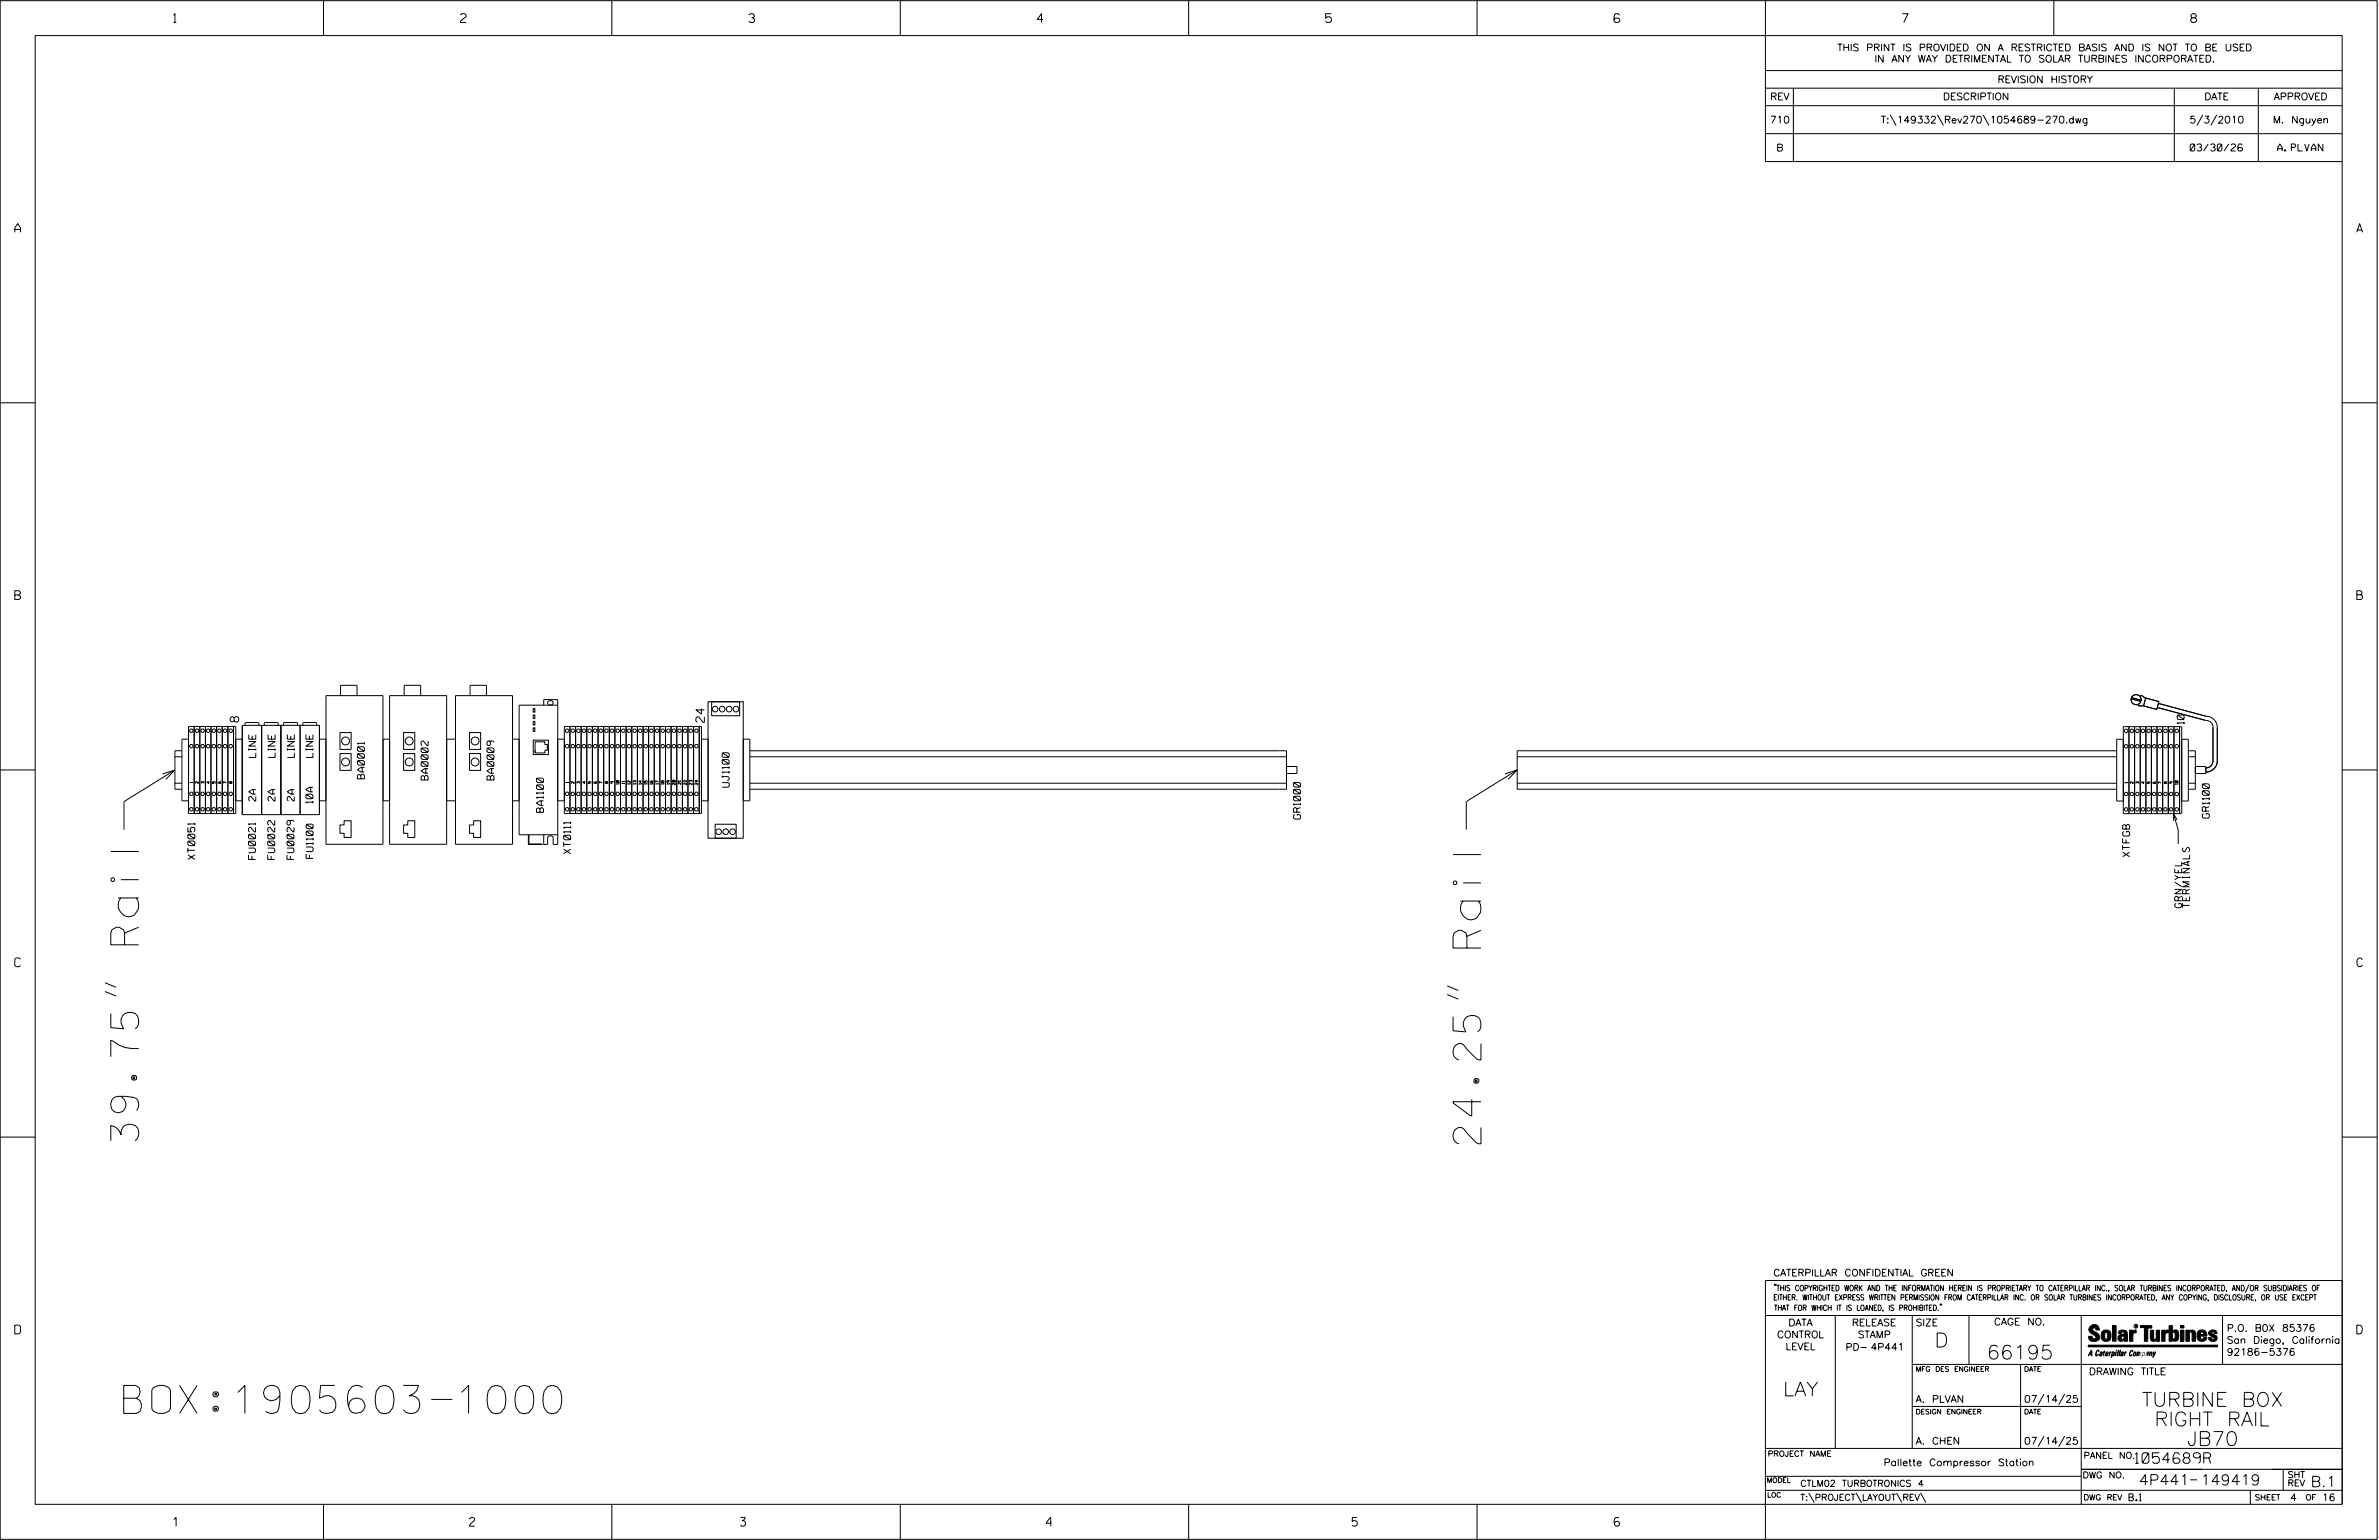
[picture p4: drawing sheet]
<svg xmlns="http://www.w3.org/2000/svg" width="864mm" height="559mm" viewBox="0 0 864 559" stroke-linecap="round" stroke-linejoin="round" font-family="sans-serif">
<defs><g id="words">
<g font-size="10.2">
<text x="50.4" y="413.9" transform="rotate(-90 50.4 413.9)">39.75&quot; Rail</text>
<text x="537.6" y="415" transform="rotate(-90 537.6 415)">24.25&quot; Rail</text>
<text x="44.9" y="512.9">BOX:1905603-1000</text>
</g>
<g font-size="5.1">
<text x="702.3" y="488.8">D</text>
<text x="721.2" y="493.2">66195</text>
<text x="647.3" y="506.5">LAY</text>
<text x="777.5" y="510.3">TURBINE BOX</text>
<text x="782.1" y="517.4">RIGHT RAIL</text>
<text x="793.9" y="524.5">JB70</text>
</g>
<g font-size="3.8">
<text x="775.1" y="531">1054689R</text>
<text x="776.5" y="538.9">4P441</text>
<text x="798.8" y="538.9">149419</text>
<text x="838.8" y="539.5">B.1</text>
</g>
<g font-size="3.2">
<text x="63" y="8.2">1</text>
<text x="167.2" y="8.2">2</text>
<text x="271.8" y="8.2">3</text>
<text x="376.5" y="8.2">4</text>
<text x="481.2" y="8.2">5</text>
<text x="690.6" y="8.2">7</text>
<text x="795.3" y="8.2">8</text>
<text x="5.4" y="84.3">A</text>
<text x="855.5" y="84.3">A</text>
<text x="5.4" y="217.5">B</text>
<text x="855.6" y="217.5">B</text>
<text x="5.4" y="350.8">C</text>
<text x="855.6" y="350.8">C</text>
<text x="5.4" y="484">D</text>
<text x="855.6" y="484">D</text>
<text x="62.8" y="553.8">1</text>
<text x="170.4" y="553.8">2</text>
<text x="268.8" y="553.8">3</text>
<text x="379.8" y="553.8">4</text>
<text x="490.8" y="553.8">5</text>
<text x="585.9" y="553.8">6</text>
</g>
<g font-size="3">
<text x="86.6" y="262" transform="rotate(-90 86.6 262)">8</text>
<text x="255.7" y="262.1" transform="rotate(-90 255.7 262.1)">24</text>
</g>
<g font-size="2.5">
<text x="666.9" y="18.5">THIS PRINT IS PROVIDED ON A RESTRICTED BASIS AND IS NOT TO BE USED</text>
<text x="680.5" y="22.6">IN ANY WAY DETRIMENTAL TO SOLAR TURBINES INCORPORATED.</text>
<text x="725.1" y="30">REVISION HISTORY</text>
<text x="642.6" y="36.3">REV</text>
<text x="705.3" y="36.3">DESCRIPTION</text>
<text x="800.2" y="36.3">DATE</text>
<text x="825.4" y="36.3">APPROVED</text>
<text x="642.5" y="44.7">710</text>
<text x="682.8" y="44.7">T:\149332\Rev270\1054689-270.dwg</text>
<text x="794.8" y="44.7">5/3/2010</text>
<text x="825.1" y="44.7">M. Nguyen</text>
<text x="644.8" y="54.8">B</text>
<text x="795.1" y="54.8">03/30/26</text>
<text x="826.8" y="54.8">A. PLVAN</text>
<text x="792.9" y="262.7" transform="rotate(-90 792.9 262.7)">10</text>
<text x="92.9" y="274.9" transform="rotate(-90 92.9 274.9)">LINE</text>
<text x="99.9" y="274.9" transform="rotate(-90 99.9 274.9)">LINE</text>
<text x="106.8" y="274.9" transform="rotate(-90 106.8 274.9)">LINE</text>
<text x="113.6" y="274.9" transform="rotate(-90 113.6 274.9)">LINE</text>
<text x="132.3" y="282.6" transform="rotate(-90 132.3 282.6)">BA0001</text>
<text x="155.4" y="283.1" transform="rotate(-90 155.4 283.1)">BA0002</text>
<text x="179.3" y="283.1" transform="rotate(-90 179.3 283.1)">BA0009</text>
<text x="264.7" y="285.6" transform="rotate(-90 264.7 285.6)">UJ1100</text>
<text x="92.8" y="290.6" transform="rotate(-90 92.8 290.6)">2A</text>
<text x="99.8" y="290.6" transform="rotate(-90 99.8 290.6)">2A</text>
<text x="106.8" y="290.6" transform="rotate(-90 106.8 290.6)">2A</text>
<text x="113.6" y="291.5" transform="rotate(-90 113.6 291.5)">10A</text>
<text x="197.3" y="294.7" transform="rotate(-90 197.3 294.7)">BA1100</text>
<text x="472.1" y="297.2" transform="rotate(-90 472.1 297.2)">GR1000</text>
<text x="802" y="296.9" transform="rotate(-90 802 296.9)">GR1100</text>
<text x="70.7" y="311.9" transform="rotate(-90 70.7 311.9)">XT0051</text>
<text x="92.7" y="311.9" transform="rotate(-90 92.7 311.9)">FU0021</text>
<text x="99.7" y="311.9" transform="rotate(-90 99.7 311.9)">FU0022</text>
<text x="106.7" y="311.9" transform="rotate(-90 106.7 311.9)">FU0029</text>
<text x="113.7" y="311.5" transform="rotate(-90 113.7 311.5)">FU1100</text>
<text x="207.1" y="309.8" transform="rotate(-90 207.1 309.8)">XT0111</text>
<text x="773.1" y="310.9" transform="rotate(-90 773.1 310.9)">XTFGB</text>
<text x="792" y="329.4" transform="rotate(-90 792 329.4)">GRN/YEL</text>
<text x="794.8" y="329.4" transform="rotate(-90 794.8 329.4)">TERMINALS</text>
<text x="643.8" y="463">CATERPILLAR CONFIDENTIAL GREEN</text>
<text x="645.1" y="485.5">CONTROL</text>
<text x="649.2" y="481.1">DATA</text>
<text x="672.3" y="481.1">RELEASE</text>
<text x="674.4" y="485.5">STAMP</text>
<text x="695.4" y="481.1">SIZE</text>
<text x="723.8" y="480.8">CAGE NO.</text>
<text x="808.4" y="483.1">P.O. B0X 85376</text>
<text x="648.2" y="489.8">LEVEL</text>
<text x="669.9" y="490">PD- 4P441</text>
<text x="808.4" y="487.5">San Diego, California</text>
<text x="808.4" y="491.8">92186-5376</text>
<text x="758.3" y="498.9">DRAWING TITLE</text>
<text x="695.4" y="508.9">A. PLVAN</text>
<text x="734.8" y="508.9">07/14/25</text>
<text x="695.4" y="524.1">A. CHEN</text>
<text x="734.8" y="524.1">07/14/25</text>
<text x="683.7" y="531.9">Pallette Compressor Station</text>
<text x="772.8" y="544.6">B.1</text>
<text x="831.4" y="544.6">4</text>
<text x="842.9" y="544.6">16</text>
</g>
<g font-size="2.3">
<text x="756.4" y="529.2">PANEL NO.</text>
<text x="653.5" y="539.4">CTLM02 TURBOTRONICS 4</text>
<text x="756" y="536.3">DWG NO.</text>
<text x="830.4" y="539.3">REV</text>
<text x="830.4" y="536.2">SHT</text>
<text x="653.5" y="544.5">T:\PROJECT\LAYOUT\REV\</text>
</g>
<g font-size="2">
<text x="643.8" y="468.4">&quot;THIS COPYRIGHTED WORK AND THE INFORMATION HEREIN IS PROPRIETARY TO CATERPILLAR INC., SOLAR TURBINES INCORPORATED, AND/OR SUBSIDIARIES OF</text>
<text x="643.8" y="471.8">EITHER. WITHOUT EXPRESS WRITTEN PERMISSION FROM CATERPILLAR INC. OR SOLAR TURBINES INCORPORATED, ANY COPYING, DISCLOSURE, OR USE EXCEPT</text>
<text x="644" y="475.6">THAT FOR WHICH IT IS LOANED, IS PROHIBITED.&quot;</text>
<text x="641.7" y="528.5">PROJECT NAME</text>
<text x="756.3" y="544.3">DWG REV</text>
<text x="818.5" y="544.3">SHEET</text>
<text x="836.9" y="544.3">OF</text>
</g>
<g font-size="1.8">
<text x="695.4" y="497.6">MFG DES ENGINEER</text>
<text x="734.8" y="497.6">DATE</text>
<text x="695.4" y="513.1">DESIGN ENGINEER</text>
<text x="734.8" y="513.1">DATE</text>
<text x="641.3" y="538">MODEL</text>
<text x="641.5" y="543.3">LOC</text>
</g>
<g font-size="1">
<text x="70" y="284.1" transform="rotate(-90 70 284.1)">1</text>
<text x="72" y="284.3" transform="rotate(-90 72 284.3)">2</text>
<text x="74" y="284.3" transform="rotate(-90 74 284.3)">3</text>
<text x="76.1" y="284.3" transform="rotate(-90 76.1 284.3)">4</text>
<text x="78.1" y="284.3" transform="rotate(-90 78.1 284.3)">5</text>
<text x="80.2" y="284.3" transform="rotate(-90 80.2 284.3)">6</text>
<text x="82.2" y="284.3" transform="rotate(-90 82.2 284.3)">7</text>
<text x="84.2" y="284.3" transform="rotate(-90 84.2 284.3)">8</text>
<text x="206.4" y="284.1" transform="rotate(-90 206.4 284.1)">1</text>
<text x="208.4" y="284.3" transform="rotate(-90 208.4 284.3)">2</text>
<text x="210.5" y="284.3" transform="rotate(-90 210.5 284.3)">3</text>
<text x="212.5" y="284.3" transform="rotate(-90 212.5 284.3)">4</text>
<text x="214.5" y="284.3" transform="rotate(-90 214.5 284.3)">5</text>
<text x="216.6" y="284.3" transform="rotate(-90 216.6 284.3)">6</text>
<text x="218.6" y="284.3" transform="rotate(-90 218.6 284.3)">7</text>
<text x="220.7" y="284.3" transform="rotate(-90 220.7 284.3)">8</text>
<text x="222.7" y="284.3" transform="rotate(-90 222.7 284.3)">9</text>
<text x="224.7" y="284.6" transform="rotate(-90 224.7 284.6)">10</text>
<text x="226.8" y="284.4" transform="rotate(-90 226.8 284.4)">11</text>
<text x="228.8" y="284.6" transform="rotate(-90 228.8 284.6)">12</text>
<text x="230.9" y="284.6" transform="rotate(-90 230.9 284.6)">13</text>
<text x="232.9" y="284.6" transform="rotate(-90 232.9 284.6)">14</text>
<text x="234.9" y="284.6" transform="rotate(-90 234.9 284.6)">15</text>
<text x="237" y="284.6" transform="rotate(-90 237 284.6)">16</text>
<text x="239" y="284.6" transform="rotate(-90 239 284.6)">17</text>
<text x="241.1" y="284.6" transform="rotate(-90 241.1 284.6)">18</text>
<text x="243.1" y="284.6" transform="rotate(-90 243.1 284.6)">19</text>
<text x="245.1" y="284.8" transform="rotate(-90 245.1 284.8)">20</text>
<text x="247.2" y="284.6" transform="rotate(-90 247.2 284.6)">21</text>
<text x="249.2" y="284.8" transform="rotate(-90 249.2 284.8)">22</text>
<text x="251.3" y="284.8" transform="rotate(-90 251.3 284.8)">23</text>
<text x="253.3" y="284.8" transform="rotate(-90 253.3 284.8)">24</text>
<text x="772.3" y="284.1" transform="rotate(-90 772.3 284.1)">1</text>
<text x="774.4" y="284.3" transform="rotate(-90 774.4 284.3)">2</text>
<text x="776.4" y="284.3" transform="rotate(-90 776.4 284.3)">3</text>
<text x="778.4" y="284.3" transform="rotate(-90 778.4 284.3)">4</text>
<text x="780.5" y="284.3" transform="rotate(-90 780.5 284.3)">5</text>
<text x="782.5" y="284.3" transform="rotate(-90 782.5 284.3)">6</text>
<text x="784.6" y="284.3" transform="rotate(-90 784.6 284.3)">7</text>
<text x="786.6" y="284.3" transform="rotate(-90 786.6 284.3)">8</text>
<text x="788.6" y="284.3" transform="rotate(-90 788.6 284.3)">9</text>
<text x="790.7" y="284.6" transform="rotate(-90 790.7 284.6)">10</text>
</g>
<text font-size=".9" x="775.1" y="481.7">R</text>
</g></defs>
<g fill="none" stroke="#000" stroke-width=".36">
<path d="M.1 .2h862.8v558.4h-862.8zM12.8 12.9h837.4v533h-837.4zM117.4 .2v12.7M222.1 .2v12.7M326.8 .2v12.7M431.5 .2v12.7M536.2 .2v12.7M587.9 5.5l-.5-.5h-1l-.5 1v1.7l.5 .4h1l.6-.4v-.6l-.6-.5h-1l-.5 .5M640.9 .2v58.4h209.3M745.6 .2v12.7M640.9 25.6h209.3M640.9 32h209.3"/>
<path d="M640.9 38.3h209.3M651 32v26.6M789.3 32v26.6M819.8 32v26.6M640.9 48.5h209.3M686.2 41.7l2.1 3.8M703.3 41.7l2.2 3.8M719.9 41.7l2.1 3.8M799.6 41.7l-2.1 3.8M804.7 41.7l-2.2 3.8M.1 146.2h12.7M850.2 146.2h12.7"/>
<path d="M123.6 252.4v-3.7h6v3.7M146.7 252.4v-3.7h6v3.7M170.6 252.4v-3.7h6v3.7M193.6 259.4h.6v1.3h-.6zM193.6 257.1h.6v1.3h-.6zM197.4 255.9v-2h5.1v52.5h-1.7v-2.3a1.03 1.03 0 0 0-1-.9 1.03 1.03 0 0 0-1 .9v2.3h-1.4v-3.5M202.5 255.9h-14v47h14M257 254.6h12.8v49.6h-12.8zM258.3 254.6h10.2v5.1h-10.2zM773.6 253.6l3.5 .9M773.7 253.2l3.5 .9M776 256l2.3 .2"/>
<path d="M777 252.3l2.1 1M778.9 253.3l4.8 1.3-.8 2.8-4.8-1.2zM783.1 256.7l17.3 4.6a2.67 2.67 0 0 1 2.9 2.6v12.2a2.53 2.53 0 0 1-2.6 2.5M783.5 255.2l17.3 4.7a4 4 0 0 1 4.1 4v12.2a4.1 4.1 0 0 1-4.2 4M.1 279.4h12.7M63.5 274.6h2.5M63.5 279.4l-18.5 11.5v10.1M66 272.4h-2.5v14h2.5M68.4 268.2h-2.4v22.4h2.4M68.4 263.6h17.2v31.6h-17.2zM70.5 263.6v31.6M72.5 263.6v31.6"/>
<path d="M74.6 263.6v31.6M76.6 263.6v31.6M78.6 263.6v31.6M80.7 263.6v31.6M82.7 263.6v31.6M84.8 263.6v31.6M85.6 268.2h2.3M87.9 263.2h28.1v32.4h-28.1zM88.9 263.2l.2-1h4.7l.2 1M95 263.2v32.4M95.9 263.2l.2-1h4.7l.2 1M102 263.2v32.4"/>
<path d="M102.9 263.2l.2-1h4.7l.2 1M108.9 263.2v32.4M109.9 263.2l.2-1h4.7l.2 1M116 268.2h2.3v38.2h20.7v-38.2h2.4v38.2h20.7v-54h-20.7v27M118.3 279.4v-27h20.7v27M123.4 273.4h4.1v6.1h-4.1zM123.4 265.8h4.1v6.1h-4.1zM146.5 273.4h4.1v6.1h-4.1zM146.5 265.8h4.1v6.1h-4.1zM162.1 268.2h3.2v22.4h-3.2zM170.4 273.4h4.1v6.1h-4.1zM170.4 265.8h4.1v6.1h-4.1z"/>
<path d="M188.5 268.2h-2.4v38.2h-20.8v-54h20.8v27M193.6 268.6h5.5v5.2h-5.5zM193.6 264.1h.6v1.3h-.6zM193.6 261.8h.6v1.3h-.6zM194.2 272.1v1.1h3.6v-1h.9v-2h-.9v-1h-3.6v4M202.5 268.2h2.4M204.9 263.6h49.7v31.6h-49.7zM206.9 263.6v31.6M209 263.6v31.6M211 263.6v31.6M213 263.6v31.6M215.1 263.6v31.6"/>
<path d="M217.1 263.6v31.6M219.1 263.6v31.6M221.2 263.6v31.6M223.2 263.6v31.6M225.2 263.6v31.6M227.3 263.6v31.6M229.3 263.6v31.6M231.4 263.6v31.6M233.4 263.6v31.6M235.4 263.6v31.6M237.5 263.6v31.6M239.5 263.6v31.6"/>
<path d="M241.6 263.6v31.6M243.6 263.6v31.6M245.7 263.6v31.6M247.7 263.6v31.6M249.7 263.6v31.6M251.8 263.6v31.6M253.8 263.6v31.6M254.6 268.2h2.4v22.4h-2.4M269.8 268.2h2.4v22.4h-2.4zM272.2 272.4h194.8v14h-194.8M272.2 274.6h194.8M467 278.1h3.8v2.6h-3.8"/>
<path d="M550.8 274.6h217.6M550.8 279.4l-18.5 11.5v10.1M768.4 272.4h-217.6v14h217.6M770.8 263.7h21.2v31.5h-21.2zM770.8 268.3h-2.4v22.4h2.4M772.8 263.7v31.5M774.9 263.7v31.5M776.9 263.7v31.5M779 263.7v31.5M781 263.7v31.5M783 263.7v31.5M785.1 263.7v31.5"/>
<path d="M787.1 263.7v31.5M789.2 263.7v31.5M791.2 263.7v31.5M792 268.3h2.4v22.4h-2.4M794.4 272.4h2.5v14h-2.5M794.4 274.6h2.5M796.9 278.1h3.8v2.6h-3.8M850.2 279.4h12.7M59 280.8l4.5-1.4-3.3 3.4M63.5 284.2h2.5M85.6 290.6h2.3M116 290.6h2.3"/>
<path d="M124.9 297.8h2.6v6.1h-2.6v-1.5h-1.5v-3.1h1.5zM139 290.6h2.4M148 297.8h2.6v6.1h-2.6v-1.5h-1.5v-3.1h1.5zM171.9 297.8h2.6v6.1h-2.6v-1.5h-1.5v-3.1h1.5zM186.1 290.6h2.4M202.5 290.6h2.4M259.6 299.1h7.6v5.1h-7.6zM272.2 284.2h194.8M546.3 280.8l4.5-1.4-3.3 3.4M550.8 284.2h217.6M789 295.2l1.7 6v5M790.3 297.5l-1.3-2.3 .1 2.7"/>
<path d="M794.4 284.2h2.5M191.8 302.9v3.5h5.1l-4.9-.2v-3.3M38.1 359.8l4 1.6M38.1 356.6l4 1.6M525.4 357.7l4 1.7M525.4 360.9l4 1.6M.1 412.6h12.7M850.2 412.6h12.7M640.9 477.3h209.3M644.2 466.1l-.1 .4M644.7 466.1l-.2 .4M666.2 477.3v48.3"/>
<path d="M694.2 477.3v48.3M704.4 473.3l-.1 .4M704.8 473.3l-.1 .4M714.8 477.3v17.8M755.5 477.3v68.6M806.8 477.3v17.8M816.5 466l-1.4 3.1M850.2 464.6h-209.3v94M850.2 464.8v81.1M694.2 495.1h156M733.5 495.1v30.5M758.6 481.4a2.02 2.02 0 0 1 3.1-.1l.5 1.3h-1.3l-.2-.6-.4-.2-.6 .1-.1 .4 .4 .7a2.46 2.46 0 0 1 2.2 2.9 2.83 2.83 0 0 1-3.8 .3l-.3-1.3h1.3l.2 .7 .6 .3 .5-.2 .2-.5-.4-.6-1.9-1.2-.4-.9z"/>
<path d="M759.2 491.3h-.7l.7-1.2v1.9h.2l-.1-2.1-1.3 2.1 .5-.5h.7M761.3 490l.3-.2 .4 .3-.1 .3-.3-.4-.4 .3-.3 1.6h.4l.4-.5-.3 .6-.4 .1-.3-.4zM762.6 490.6l.5-.1-.1 1.4h-.9a.74 .74 0 0 1 .9-.8l-.3 .7-.5 .1 .2-.5 .6-.2v-.5l-.7 .2zM763 483.2a2.17 2.17 0 0 1 3.1 0l.3 1.4-.3 1.5a2.17 2.17 0 0 1-3.1 0l-.3-1.5zM763.6 490.5l.4-.4 .2 .6h-.3l-.3 .9 .2 .4-.3-.1zM764.1 483.7l.5-.4 .4 .3v2.2l-.4 .2-.5-.2zM764.6 491.1l.6 .2v-.7l-.4-.1-.4 .6-.1 .8h.6M764.6 491.1l-.1 .8h.4M764.6 482.6v.8M764.8 490.7l.4 .1v.3h-.6zM765 491.5l-.1 .4zM766 490.5l-.5 1.5z"/>
<path d="M766 490.8l.4-.3-.4 .4M766.9 481h1.3v5.7h-1.3zM767 490.8l.5 .1-.3 .8-.4 .2zM767.3 490.5h-.5l-.5 2M767.3 490.5a.8 .8 0 0 1 .2 1 .8 .8 0 0 1-.9 .4l-.1 .6M767.3 490.5l-.1 .2M768.1 490.5l-.4 1.5zM768.2 489.9h.3l-.1 .2h-.2zM769 489.9l-.5 2.1zM769.7 489.9l-.6 2.1zM770.1 491.4l.5-.3-.5 .8zM770.4 491.9h.1"/>
<path d="M770.6 491.1l.1-.4-.7 .2 .1-.3 .6-.1 .2 .3-.5 1.1M770.6 491.1a.74 .74 0 0 0-.8 .8h.6M771 484.8h-.7l-.3 .6 .4 .7 .5-.3 .1-2.4h-.8l-.1 .4h-1.2a1.71 1.71 0 0 1 1.8-1.3 1.71 1.71 0 0 1 1.6 1.4v2.8h-1.1l-.1-.6M771 484.2l-1.5 .1a1.41 1.41 0 0 0 0 2.4l.5 .1 1.1-.7M771.2 486.1h-.1M771.4 490.5l.1 .3 .4-.3-.9 1.5zM771.5 490.8h.1M773 482.7h1.2v.5l.5-.5 .7-.1v1h-.6l-.5 .4-.1 2.7h-1.2zM773.3 490.3l.6-.4 .4 .2-.1 .4-.3-.4a1.28 1.28 0 0 0-.5 1.8l.6-.4-.1 .4-.8 .1zM774.7 490.8l.5-.3a.88 .88 0 0 1 .2 .9 .88 .88 0 0 1-.7 .7l-.2-.2zM774.8 490.9h.5l-.3 1h-.3l-.2-.2zM775.2 490.5l-.1 .2"/>
<path d="M776.8 481h4.3v.9h-1.5v4.8h-1.3M776.8 490.6l-.8 .2v-.3l-.4 1.5 .8-1.3v1.3l.3-1.2M779.3 491.1h.4M779.6 490.5h.3l-.3 1.4M779.6 490.7h.2l-.1 .4M779.7 491.1l-.1 .4M779.7 491.1l-.4 .2M780.1 492l.4-1.5 .1 .3 .3-.3 .3 .2-.3 1.3v-1.3l-.7 1.3M780.6 482.7h1.2v2.7l.1 .4 .4 .3 .4-.7v-2.7h1.2l.1 4h-1.3v-.5l-1.1 .6-.7-.3-.3-.7zM781.6 492.5l1-2-.8 1.3-.2-1.3-.2 2M784.7 482.7h1.2v.5l.5-.5 .7-.1v1h-.5l-.6 .4-.1 2.7h-1.2zM787.4 481h1.2v2a1.4 1.4 0 0 1 2.2 .2l.1 1.4-.4 1.9-1.5 .1-.4-.5v-1l.5 .9 .5-.3v-2.1l-.5-.4-.5 .7v2.8h-1.2z"/>
<path d="M791.5 482.7h1.3v4h-1.3zM791.5 481h1.3v.9h-1.3zM793.5 482.7h1.3v.4l.7-.5 1.1 .2 .4 .6v3.3h-1.2l-.3-3.4-.7 .2v3.2h-1.3zM794.8 483.1h.1M797.7 483.2a1.92 1.92 0 0 1 2.4-.5 1.92 1.92 0 0 1 1 2.1h-2.3v.8l.6 .5 .5-.3v-.5h1.2a1.83 1.83 0 0 1-2.1 1.4 1.83 1.83 0 0 1-1.5-2.1zM798.8 484.2v.6M799.1 483.4h.6l.2 .8h-1.1zM804.6 482.9a1.84 1.84 0 0 0-2.9 .8 3.3 3.3 0 0 0 2.2 1.9l-.5 .5-.4-.3-.1-.4h-1.2l.1 .6a1.92 1.92 0 0 0 2.9 .4M804.9 483.8h-1.2l-.2-.6-.5 .1-.1 .3 .1 .3 1.8 .9M805.1 488.1h-47.1v.6h47.1M694.2 510.3h61.3M742 505.8l-2.2 3.9"/>
<path d="M749.5 505.8l-2.2 3.9M640.9 525.6h209.2M640.9 535.7h114.6M742 521.1l-2.2 3.8M749.5 521.1l-2.2 3.8M755.5 533.2h94.7M795 537h2.6M828.8 533.2v7.6M117.4 545.9v12.7M222.1 545.9v12.7M326.8 545.9v12.7M431.5 545.9v12.7"/>
<path d="M536.2 545.9v12.7M640.9 540.8h209.3M656.6 541.7l2 3.5M673.8 541.7l1.9 3.5M688.4 541.7l2 3.5M697.2 541.7l1.9 3.5M816.9 541v4.9M863.5 558h.1"/>
<circle cx="199.9" cy="255.1" r=".94"/>
<circle cx="259.6" cy="257.3" r="1.02"/>
<circle cx="262.1" cy="257.3" r="1.02"/>
<circle cx="264.7" cy="257.3" r="1.02"/>
<circle cx="267.2" cy="257.3" r="1.02"/>
<circle cx="775.4" cy="253.9" r="1.83"/>
<circle cx="69.5" cy="270.8" r=".64"/>
<circle cx="69.5" cy="265.1" r=".64"/>
<circle cx="71.5" cy="270.8" r=".64"/>
<circle cx="71.5" cy="265.1" r=".64"/>
<circle cx="73.6" cy="270.8" r=".64"/>
<circle cx="73.6" cy="265.1" r=".64"/>
<circle cx="75.6" cy="270.8" r=".64"/>
<circle cx="75.6" cy="265.1" r=".64"/>
<circle cx="77.6" cy="270.8" r=".64"/>
<circle cx="77.6" cy="265.1" r=".64"/>
<circle cx="79.7" cy="270.8" r=".64"/>
<circle cx="79.7" cy="265.1" r=".64"/>
<circle cx="81.7" cy="270.8" r=".64"/>
<circle cx="81.7" cy="265.1" r=".64"/>
<circle cx="83.7" cy="270.8" r=".64"/>
<circle cx="83.7" cy="265.1" r=".64"/>
<circle cx="125.4" cy="276.5" r="1.44"/>
<circle cx="125.4" cy="268.9" r="1.44"/>
<circle cx="148.5" cy="276.5" r="1.44"/>
<circle cx="148.5" cy="268.9" r="1.44"/>
<circle cx="172.4" cy="276.5" r="1.43"/>
<circle cx="172.4" cy="268.9" r="1.43"/>
<circle cx="205.9" cy="270.8" r=".64"/>
<circle cx="205.9" cy="265.1" r=".64"/>
<circle cx="207.9" cy="270.8" r=".63"/>
<circle cx="207.9" cy="265.1" r=".63"/>
<circle cx="209.9" cy="270.8" r=".64"/>
<circle cx="209.9" cy="265.1" r=".64"/>
<circle cx="212" cy="270.8" r=".64"/>
<circle cx="212" cy="265.1" r=".64"/>
<circle cx="214" cy="270.8" r=".64"/>
<circle cx="214" cy="265.1" r=".64"/>
<circle cx="216.1" cy="270.8" r=".64"/>
<circle cx="216.1" cy="265.1" r=".64"/>
<circle cx="218.1" cy="270.8" r=".64"/>
<circle cx="218.1" cy="265.1" r=".64"/>
<circle cx="220.2" cy="270.8" r=".63"/>
<circle cx="220.2" cy="265.1" r=".63"/>
<circle cx="222.2" cy="270.8" r=".64"/>
<circle cx="222.2" cy="265.1" r=".64"/>
<circle cx="224.2" cy="270.8" r=".64"/>
<circle cx="224.2" cy="265.1" r=".64"/>
<circle cx="226.3" cy="270.8" r=".64"/>
<circle cx="226.3" cy="265.1" r=".64"/>
<circle cx="228.3" cy="270.8" r=".64"/>
<circle cx="228.3" cy="265.1" r=".64"/>
<circle cx="230.4" cy="265.1" r=".64"/>
<circle cx="230.4" cy="270.8" r=".64"/>
<circle cx="232.4" cy="270.8" r=".64"/>
<circle cx="232.4" cy="265.1" r=".64"/>
<circle cx="234.4" cy="270.8" r=".63"/>
<circle cx="234.4" cy="265.1" r=".63"/>
<circle cx="236.5" cy="270.8" r=".64"/>
<circle cx="236.5" cy="265.1" r=".64"/>
<circle cx="238.5" cy="270.8" r=".64"/>
<circle cx="238.5" cy="265.1" r=".64"/>
<circle cx="240.6" cy="270.8" r=".64"/>
<circle cx="240.6" cy="265.1" r=".64"/>
<circle cx="242.6" cy="270.8" r=".64"/>
<circle cx="242.6" cy="265.1" r=".64"/>
<circle cx="244.7" cy="270.8" r=".64"/>
<circle cx="244.7" cy="265.1" r=".64"/>
<circle cx="246.7" cy="270.8" r=".63"/>
<circle cx="246.7" cy="265.1" r=".63"/>
<circle cx="248.7" cy="270.8" r=".64"/>
<circle cx="248.7" cy="265.1" r=".64"/>
<circle cx="250.8" cy="265.1" r=".64"/>
<circle cx="250.8" cy="270.8" r=".64"/>
<circle cx="252.8" cy="270.8" r=".64"/>
<circle cx="252.8" cy="265.1" r=".64"/>
<circle cx="771.8" cy="270.8" r=".64"/>
<circle cx="771.8" cy="265.2" r=".64"/>
<circle cx="773.9" cy="270.8" r=".64"/>
<circle cx="773.9" cy="265.2" r=".64"/>
<circle cx="775.9" cy="270.8" r=".64"/>
<circle cx="775.9" cy="265.2" r=".64"/>
<circle cx="777.9" cy="270.8" r=".64"/>
<circle cx="777.9" cy="265.2" r=".64"/>
<circle cx="780" cy="270.8" r=".64"/>
<circle cx="780" cy="265.2" r=".64"/>
<circle cx="782" cy="270.8" r=".64"/>
<circle cx="782" cy="265.2" r=".64"/>
<circle cx="784" cy="270.8" r=".64"/>
<circle cx="784" cy="265.2" r=".64"/>
<circle cx="786.1" cy="270.8" r=".64"/>
<circle cx="786.1" cy="265.2" r=".64"/>
<circle cx="788.1" cy="270.8" r=".64"/>
<circle cx="788.1" cy="265.2" r=".64"/>
<circle cx="790.2" cy="270.8" r=".64"/>
<circle cx="790.2" cy="265.2" r=".64"/>
<circle cx="69.5" cy="288" r=".64"/>
<circle cx="69.5" cy="293.7" r=".64"/>
<circle cx="71.5" cy="288" r=".64"/>
<circle cx="71.5" cy="293.7" r=".64"/>
<circle cx="73.6" cy="288" r=".64"/>
<circle cx="73.6" cy="293.7" r=".64"/>
<circle cx="75.6" cy="293.7" r=".64"/>
<circle cx="75.6" cy="288" r=".64"/>
<circle cx="77.6" cy="288" r=".64"/>
<circle cx="77.6" cy="293.7" r=".64"/>
<circle cx="79.7" cy="288" r=".64"/>
<circle cx="79.7" cy="293.7" r=".64"/>
<circle cx="81.7" cy="288" r=".64"/>
<circle cx="81.7" cy="293.7" r=".64"/>
<circle cx="83.7" cy="288" r=".64"/>
<circle cx="83.7" cy="293.7" r=".64"/>
<circle cx="205.9" cy="288" r=".64"/>
<circle cx="205.9" cy="293.7" r=".64"/>
<circle cx="207.9" cy="288" r=".63"/>
<circle cx="207.9" cy="293.6" r=".63"/>
<circle cx="209.9" cy="293.7" r=".64"/>
<circle cx="209.9" cy="288" r=".64"/>
<circle cx="212" cy="288" r=".64"/>
<circle cx="212" cy="293.7" r=".64"/>
<circle cx="214" cy="293.7" r=".64"/>
<circle cx="214" cy="288" r=".64"/>
<circle cx="216.1" cy="293.7" r=".64"/>
<circle cx="216.1" cy="288" r=".64"/>
<circle cx="218.1" cy="288" r=".64"/>
<circle cx="218.1" cy="293.7" r=".64"/>
<circle cx="220.2" cy="288" r=".63"/>
<circle cx="220.2" cy="293.6" r=".63"/>
<circle cx="222.2" cy="293.7" r=".64"/>
<circle cx="222.2" cy="288" r=".64"/>
<circle cx="224.2" cy="288" r=".64"/>
<circle cx="224.2" cy="293.7" r=".64"/>
<circle cx="226.3" cy="293.7" r=".64"/>
<circle cx="226.3" cy="288" r=".64"/>
<circle cx="228.3" cy="288" r=".64"/>
<circle cx="228.3" cy="293.7" r=".64"/>
<circle cx="230.4" cy="288" r=".64"/>
<circle cx="230.4" cy="293.7" r=".64"/>
<circle cx="232.4" cy="288" r=".64"/>
<circle cx="232.4" cy="293.7" r=".64"/>
<circle cx="234.4" cy="288" r=".63"/>
<circle cx="234.4" cy="293.7" r=".63"/>
<circle cx="236.5" cy="288" r=".64"/>
<circle cx="236.5" cy="293.7" r=".64"/>
<circle cx="238.5" cy="288" r=".64"/>
<circle cx="238.5" cy="293.7" r=".64"/>
<circle cx="240.6" cy="288" r=".64"/>
<circle cx="240.6" cy="293.7" r=".64"/>
<circle cx="242.6" cy="293.7" r=".64"/>
<circle cx="242.6" cy="288" r=".64"/>
<circle cx="244.7" cy="288" r=".64"/>
<circle cx="244.7" cy="293.7" r=".64"/>
<circle cx="246.7" cy="293.7" r=".63"/>
<circle cx="246.7" cy="288" r=".63"/>
<circle cx="248.7" cy="288" r=".64"/>
<circle cx="248.7" cy="293.7" r=".64"/>
<circle cx="250.8" cy="288" r=".64"/>
<circle cx="250.8" cy="293.7" r=".64"/>
<circle cx="252.8" cy="293.7" r=".64"/>
<circle cx="252.8" cy="288" r=".64"/>
<circle cx="771.8" cy="288.1" r=".63"/>
<circle cx="771.8" cy="293.7" r=".64"/>
<circle cx="773.8" cy="288.1" r=".63"/>
<circle cx="773.9" cy="293.7" r=".64"/>
<circle cx="775.9" cy="288.1" r=".63"/>
<circle cx="775.9" cy="293.7" r=".64"/>
<circle cx="777.9" cy="288.1" r=".63"/>
<circle cx="777.9" cy="293.7" r=".64"/>
<circle cx="780" cy="288.1" r=".63"/>
<circle cx="780" cy="293.7" r=".64"/>
<circle cx="782" cy="288.1" r=".63"/>
<circle cx="782" cy="293.7" r=".64"/>
<circle cx="784" cy="288.1" r=".63"/>
<circle cx="784" cy="293.7" r=".64"/>
<circle cx="786.1" cy="288.1" r=".63"/>
<circle cx="786.1" cy="293.7" r=".64"/>
<circle cx="788.1" cy="288.1" r=".63"/>
<circle cx="788.1" cy="293.7" r=".64"/>
<circle cx="790.2" cy="288.1" r=".63"/>
<circle cx="790.2" cy="293.7" r=".64"/>
<circle cx="260.9" cy="301.8" r="1.02"/>
<circle cx="263.4" cy="301.8" r="1.02"/>
<circle cx="265.9" cy="301.8" r="1.02"/>
<circle cx="775.4" cy="481.2" r=".69"/>
</g>
<g fill="#000">
<path d="M768.1 490.5l-.4 1.5zM768.2 489.9h.3l-.1 .2h-.2zM769 489.9l-.5 2.1zM769.7 489.9l-.6 2.1zM791.5 481h1.3v.9h-1.3zM791.5 482.7h1.3v4h-1.3zM758 488.1h47.1v.6h-47.1z"/>
<path d="M759.2 489.9l-1.2 2.1 .5-.5h.7v.5h.2zM759.2 490.1v1.2h-.7z" fill-rule="evenodd"/>
<path d="M758.6 481.4a2.02 2.02 0 0 1 3.1-.1l.5 1.3h-1.3l-.2-.6-.4-.2-.6 .1-.1 .4 .4 .7a2.46 2.46 0 0 1 2.2 2.9 2.83 2.83 0 0 1-3.8 .3l-.3-1.3h1.3l.2 .7 .6 .3 .5-.2 .2-.5-.4-.6-1.9-1.2-.4-.9z" fill-rule="evenodd"/>
<path d="M761.3 490l.3-.2 .4 .3-.1 .3-.3-.4-.4 .3-.3 1.6h.4l.4-.5-.3 .6-.4 .1-.3-.4z" fill-rule="evenodd"/>
<path d="M762.6 490.6l.5-.1-.1 1.4h-.9a.74 .74 0 0 1 .9-.8l-.6 .3-.2 .5 .5-.1 .3-.6v-.5l-.7 .2z" fill-rule="evenodd"/>
<path d="M763.6 490.5l.4-.4 .2 .6h-.3l-.3 .9 .2 .4-.3-.1z" fill-rule="evenodd"/>
<path d="M764.8 490.5l.5 .3-.1 .5h-.6l.6-.2v-.3l-.4-.1-.3 1.2h.4l.3-.4-.6 .6-.3-.2v-.4z" fill-rule="evenodd"/>
<path d="M763 483.2a2.17 2.17 0 0 1 3.1 0l.3 1.4-.3 1.5a2.17 2.17 0 0 1-3.1 0l-.3-1.5zM764.1 483.7v2.1l.5 .2 .4-.2v-2.2l-.4-.3z" fill-rule="evenodd"/>
<path d="M766 490.5v.3l.4-.1-.4 .2-.5 1.1z" fill-rule="evenodd"/>
<path d="M766.8 490.5l-.5 2 .3-.6a.71 .71 0 0 0 .9-.5 .71 .71 0 0 0-.4-.9zM767 490.8l.5 .1-.3 .8-.4 .2z" fill-rule="evenodd"/>
<path d="M766.9 481h1.3v5.7h-1.3z" fill-rule="evenodd"/>
<path d="M770.1 490.6l.6-.1 .2 .3-.4 1.2-.5 .1-.2-.5 .3-.5h.5l-.7 .5v.3l.4-.1 .4-.9-.5-.2-.2 .2z" fill-rule="evenodd"/>
<path d="M769.4 482.8l-.5 1h1.2l.1-.4h.8v.8l-1.5 .1a1.41 1.41 0 0 0 0 2.4l.5 .1 1.1-.7 .1 .6h1.1v-2.8a1.79 1.79 0 0 0-2.4-1.2zM770.3 484.8h.7l-.1 1-.5 .3-.4-.7z" fill-rule="evenodd"/>
<path d="M771.4 490.5l.1 .3 .4-.3-.9 1.5z" fill-rule="evenodd"/>
<path d="M773 482.7h1.2v.5l.5-.5 .7-.1v1h-.6l-.5 .4-.1 2.7h-1.2z" fill-rule="evenodd"/>
<path d="M773.3 490.3l.6-.4 .4 .2-.1 .4-.3-.4a1.28 1.28 0 0 0-.5 1.8l.6-.4-.3 .5h-.6z" fill-rule="evenodd"/>
<path d="M774.7 490.8l-.2 1.1h.7a.96 .96 0 0 0 0-1.4zM774.8 490.9h.5l-.1 .6-.5 .4-.2-.2z" fill-rule="evenodd"/>
<path d="M776 490.5v.3l.4-.3 .2 .3 .7-.2-.3 1.4v-1.3l-.6 1.3v-1.3l-.8 1.3z" fill-rule="evenodd"/>
<path d="M776.8 481h4.3v.9h-1.5v4.8h-1.3v-4.8h-1.5z" fill-rule="evenodd"/>
<path d="M777.9 490.5l-.5 2 .3-.6a.71 .71 0 0 0 .9-.5 .71 .71 0 0 0-.4-.9zM778.1 490.8l.3-.1 .1 .4-.5 .8-.2-.5z" fill-rule="evenodd"/>
<path d="M779.3 490.6l.6-.1-.3 1.5-.7-.1a.67 .67 0 0 1 .8-.8l-.6 .3-.1 .5 .4-.1 .4-.9-.4-.2-.3 .2z" fill-rule="evenodd"/>
<path d="M780.5 490.5l.1 .3 .3-.3 .3 .2-.3 1.3v-1.3l-.8 1.3z" fill-rule="evenodd"/>
<path d="M780.6 482.7h1.2v2.7l.1 .4 .4 .3 .4-.7v-2.7h1.2l.1 4h-1.3v-.5l-1.1 .6-.7-.3-.3-.7z" fill-rule="evenodd"/>
<path d="M781.6 490.5l.2 1.3 .8-1.3-1.2 2z" fill-rule="evenodd"/>
<path d="M784.7 482.7h1.2v.5l.5-.5 .7-.1v1h-.5l-.6 .4-.1 2.7h-1.2z" fill-rule="evenodd"/>
<path d="M787.4 481h1.2v2a1.4 1.4 0 0 1 2.2 .2l.1 1.4-.4 1.9-1.5 .1-.4-.5v-1l.5 .9 .5-.3v-2.1l-.5-.4-.5 .7v2.8h-1.2z" fill-rule="evenodd"/>
<path d="M793.5 482.7h1.3v.4a1.29 1.29 0 0 1 2.2 .3v3.3h-1.2l-.3-3.4-.7 .2v3.2h-1.3z" fill-rule="evenodd"/>
<path d="M797.7 483.2a1.92 1.92 0 0 1 2.4-.5 1.92 1.92 0 0 1 1 2.1h-2.3v.8l.6 .5 .5-.3v-.5h1.2a1.83 1.83 0 0 1-2.1 1.4 1.83 1.83 0 0 1-1.5-2.1zM799.1 483.4l-.3 .8h1.1l-.2-.8z" fill-rule="evenodd"/>
<path d="M801.9 483.2a1.94 1.94 0 0 1 3 .1v.5h-1.2l-.2-.6-.5 .1-.1 .3 .1 .3 1.8 .9a1.2 1.2 0 0 1 .1 1.3 1.2 1.2 0 0 1-1.2 .7l-1.6-.4-.4-1h1.2l.1 .4 .4 .3 .5-.5a3.3 3.3 0 0 1-2.2-1.9z" fill-rule="evenodd"/>
<circle cx="761.4" cy="492" r=".07"/>
<circle cx="762.2" cy="485.1" r=".07"/>
<circle cx="769.3" cy="492" r=".07"/>
<circle cx="773.1" cy="486.7" r=".07"/>
<circle cx="791.5" cy="486.7" r=".07"/>
<circle cx="791.5" cy="481" r=".07"/>
<circle cx="794.8" cy="486.7" r=".07"/>
</g>
<use href="#words"/>
</svg>
